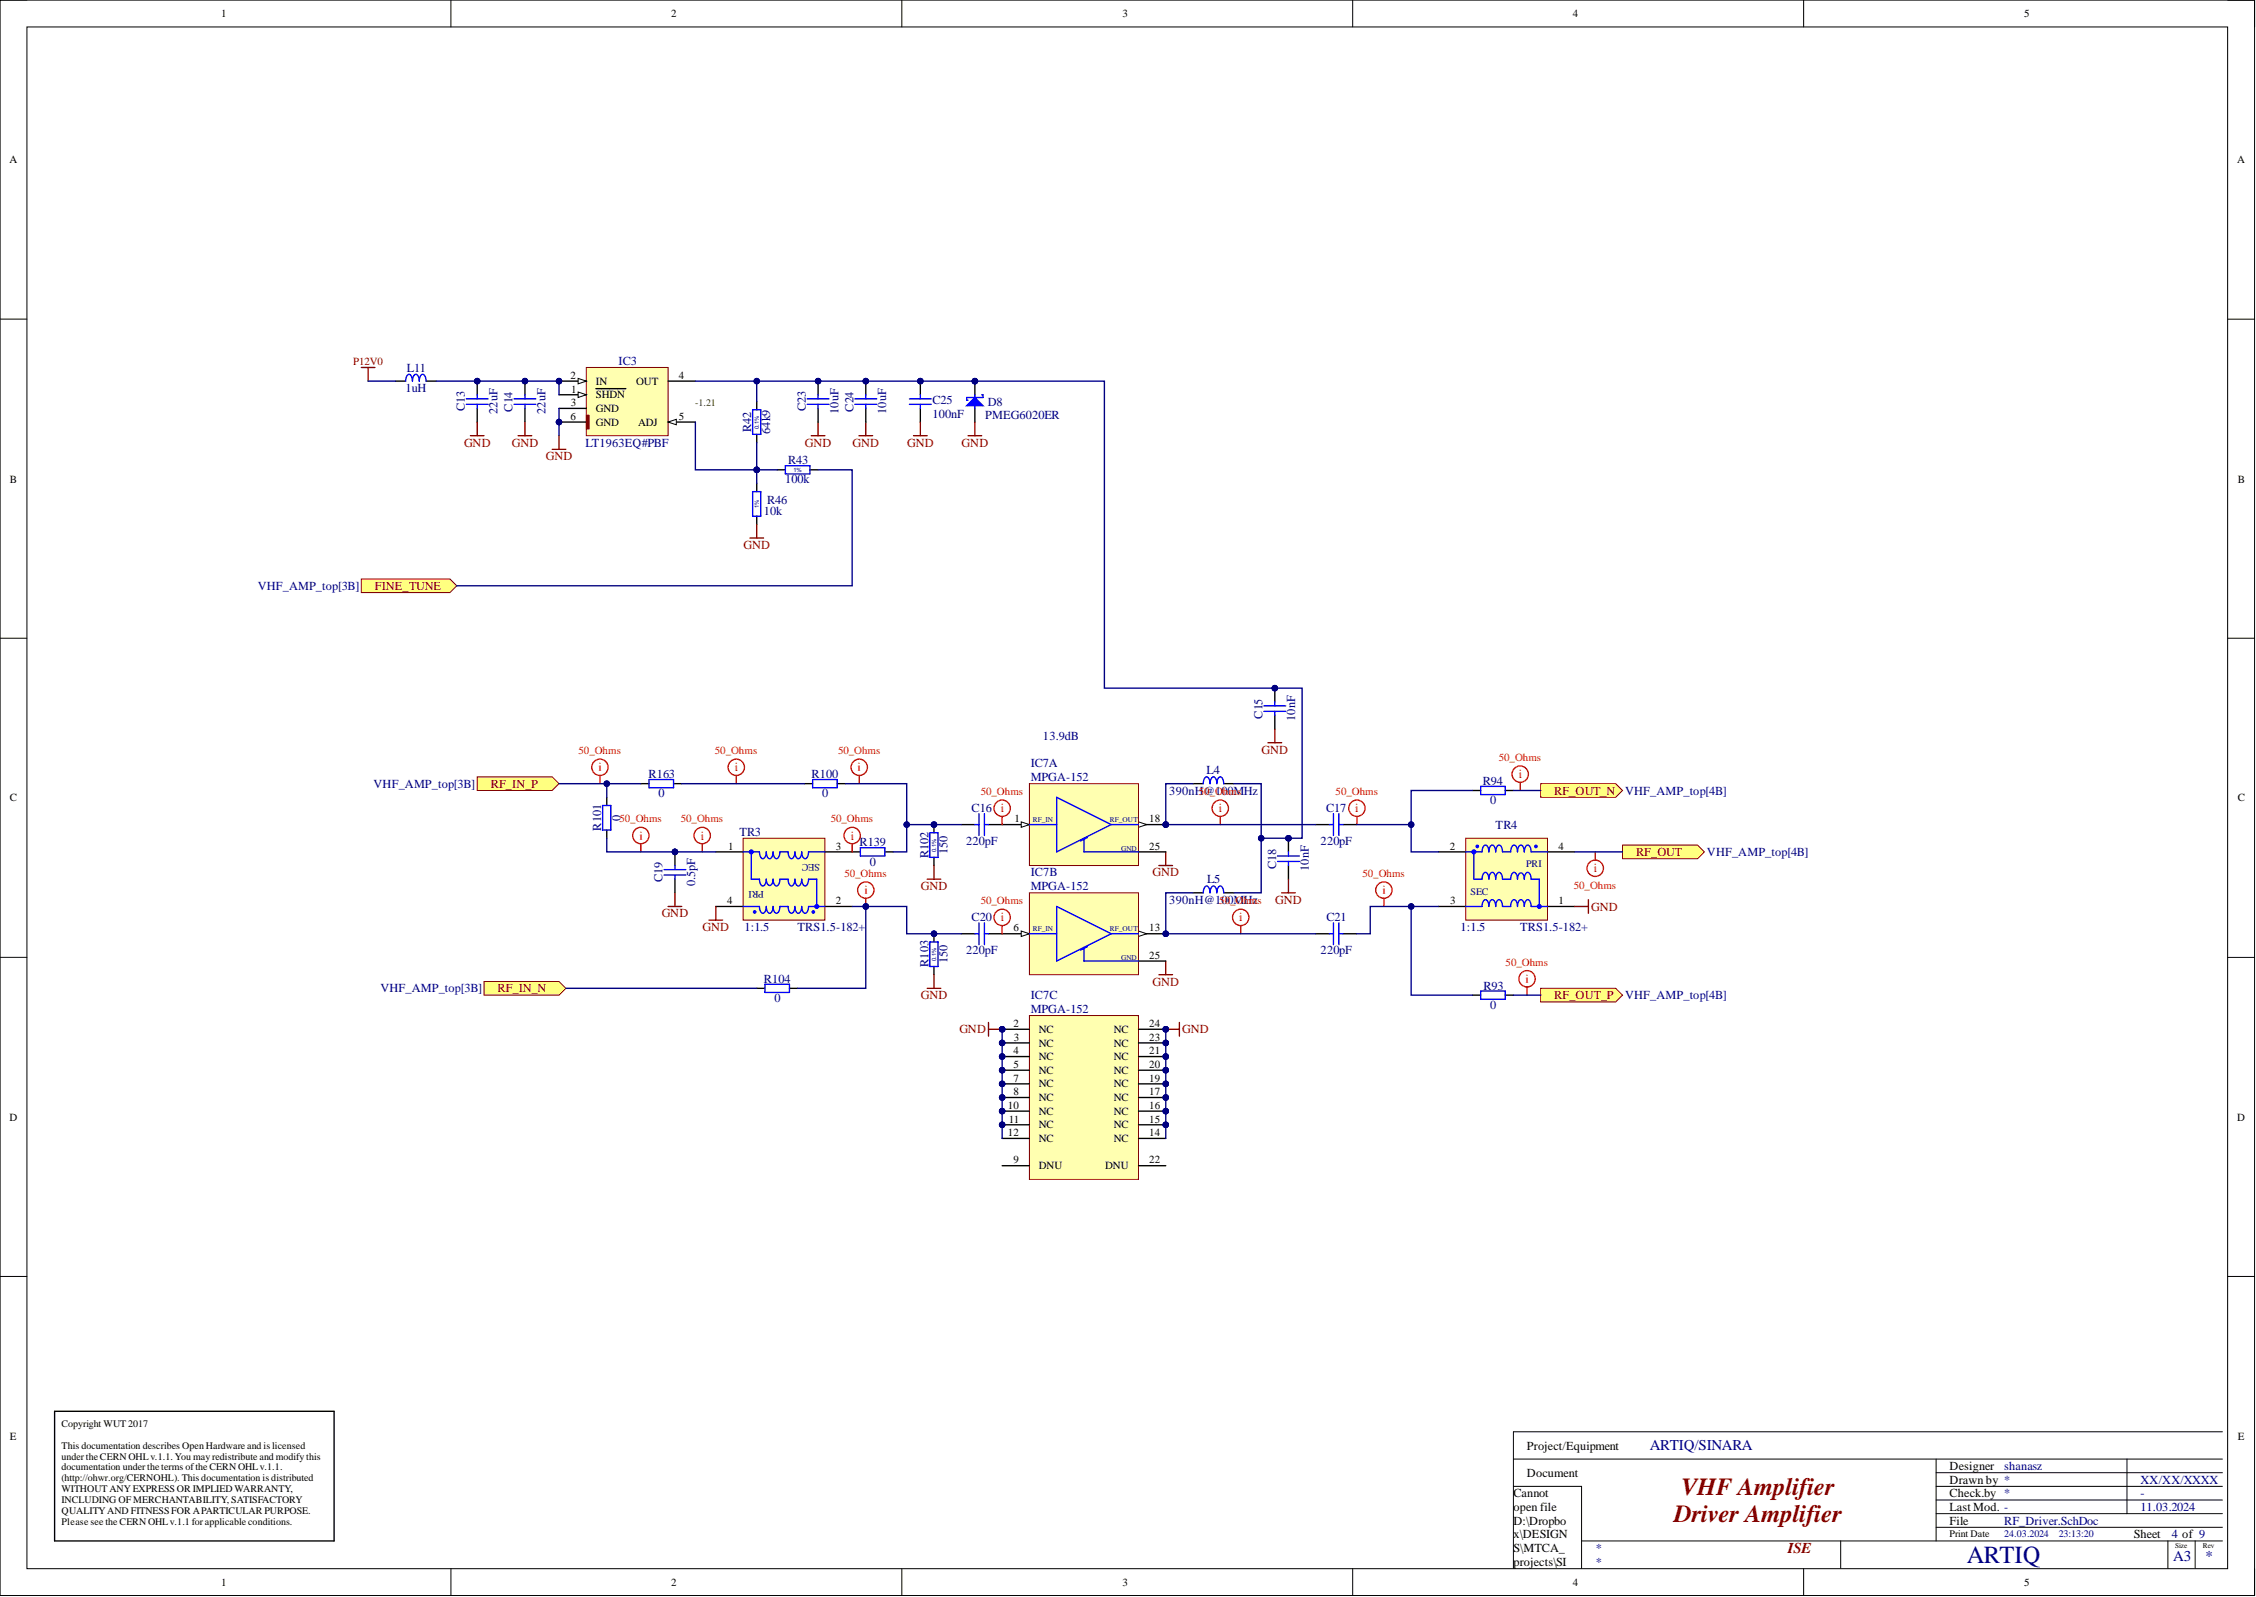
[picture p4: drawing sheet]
<svg xmlns="http://www.w3.org/2000/svg" width="420mm" height="297mm" viewBox="0 0 420 297" stroke-linecap="round" stroke-linejoin="round" font-family="sans-serif">
<defs><g id="words">
<g font-size="4.6" fill="#800000">
<text x="312.8" y="278">VHF Amplifier</text>
<text x="311.5" y="283.1">Driver Amplifier</text>
</g>
<text font-size="4.6" fill="#000080" x="366" y="290.7">ARTIQ</text>
<g font-size="2.8" fill="#000080">
<text x="307" y="269.8">ARTIQ/SINARA</text>
<text x="404.4" y="290.3">A3</text>
<text x="410.4" y="290.3">*</text>
</g>
<text font-size="2.8" fill="#800000" x="332.7" y="288.8">ISE</text>
<g font-size="2.3" fill="#000080">
<text x="75.7" y="69.1">L11</text>
<text x="115.1" y="67.8">IC3</text>
<text x="75.4" y="72.9">1uH</text>
<text x="86.5" y="76.5" transform="rotate(-90 86.5 76.5)">C13</text>
<text x="92.6" y="77" transform="rotate(-90 92.6 77)">22uF</text>
<text x="95.4" y="76.6" transform="rotate(-90 95.4 76.6)">C14</text>
<text x="101.5" y="77" transform="rotate(-90 101.5 77)">22uF</text>
<text x="149.9" y="76.5" transform="rotate(-90 149.9 76.5)">C23</text>
<text x="156" y="77" transform="rotate(-90 156 77)">10uF</text>
<text x="158.8" y="76.6" transform="rotate(-90 158.8 76.6)">C24</text>
<text x="164.9" y="77" transform="rotate(-90 164.9 77)">10uF</text>
<text x="173.5" y="75.2">C25</text>
<text x="173.5" y="77.7">100nF</text>
<text x="183.3" y="78">PMEG6020ER</text>
<text x="183.8" y="75.5">D8</text>
<text x="108.9" y="83.1">LT1963EQ#PBF</text>
<text x="139.8" y="80.4" transform="rotate(-90 139.8 80.4)">R42</text>
<text x="143.3" y="80.7" transform="rotate(-90 143.3 80.7)">64k9</text>
<text x="146.1" y="89.9">100k</text>
<text x="146.6" y="86.4">R43</text>
<text x="142.2" y="95.8">10k</text>
<text x="142.7" y="93.7">R46</text>
<text x="47.9" y="109.7">VHF_AMP_top[3B]</text>
<text x="194.1" y="137.6">13.9dB</text>
<text x="234.9" y="133.7" transform="rotate(-90 234.9 133.7)">C15</text>
<text x="241" y="134.1" transform="rotate(-90 241 134.1)">10nF</text>
<text x="191.8" y="142.7">IC7A</text>
<text x="224.5" y="144">L4</text>
<text x="69.5" y="146.5">VHF_AMP_top[3B]</text>
<text x="120.7" y="144.7">R163</text>
<text x="122.5" y="148.3">0</text>
<text x="151" y="144.7">R100</text>
<text x="153" y="148.3">0</text>
<text x="191.8" y="145.3">MPGA-152</text>
<text x="217.6" y="147.8">390nH@100MHz</text>
<text x="275.9" y="146">R94</text>
<text x="277.3" y="149.6">0</text>
<text x="302.4" y="147.8">VHF_AMP_top[4B]</text>
<text x="111.9" y="154.5" transform="rotate(-90 111.9 154.5)">R101</text>
<text x="115.4" y="152.6" transform="rotate(-90 115.4 152.6)">0</text>
<text x="137.6" y="155.4">TR3</text>
<text x="180.8" y="151.1">C16</text>
<text x="246.8" y="151.1">C17</text>
<text x="278.3" y="154.1">TR4</text>
<text x="159.9" y="157.4">R139</text>
<text x="161.9" y="161">0</text>
<text x="172.8" y="159.6" transform="rotate(-90 172.8 159.6)">R102</text>
<text x="176.3" y="158.9" transform="rotate(-90 176.3 158.9)">150</text>
<text x="179.8" y="157.2">220pF</text>
<text x="237.5" y="161.6" transform="rotate(-90 237.5 161.6)">C18</text>
<text x="245.8" y="157.2">220pF</text>
<text x="317.6" y="159.2">VHF_AMP_top[4B]</text>
<text x="123.3" y="164.1" transform="rotate(-90 123.3 164.1)">C19</text>
<text x="129.4" y="164.9" transform="rotate(-90 129.4 164.9)">0.5pF</text>
<text x="191.8" y="163">IC7B</text>
<text x="191.8" y="165.6">MPGA-152</text>
<text x="224.6" y="164.3">L5</text>
<text x="243.6" y="162" transform="rotate(-90 243.6 162)">10nF</text>
<text x="138.5" y="173.2">1:1.5</text>
<text x="148.4" y="173.2">TRS1.5-182+</text>
<text x="180.8" y="171.4">C20</text>
<text x="217.6" y="168.1">390nH@100MHz</text>
<text x="246.9" y="171.4">C21</text>
<text x="271.8" y="173.2">1:1.5</text>
<text x="282.9" y="173.2">TRS1.5-182+</text>
<text x="172.8" y="179.9" transform="rotate(-90 172.8 179.9)">R103</text>
<text x="176.3" y="179.2" transform="rotate(-90 176.3 179.2)">150</text>
<text x="179.8" y="177.5">220pF</text>
<text x="245.8" y="177.5">220pF</text>
<text x="70.8" y="184.6">VHF_AMP_top[3B]</text>
<text x="142.2" y="182.8">R104</text>
<text x="191.8" y="185.9">IC7C</text>
<text x="276" y="184.1">R93</text>
<text x="302.4" y="185.9">VHF_AMP_top[4B]</text>
<text x="144.1" y="186.4">0</text>
<text x="191.8" y="188.4">MPGA-152</text>
<text x="277.3" y="187.6">0</text>
<text x="372.9" y="273.4">shanasz</text>
<text x="398.3" y="276">XX/XX/XXXX</text>
<text x="398.3" y="278.5">-</text>
<text x="398.3" y="281">11.03.2024</text>
<text x="372.9" y="283.6">RF_Driver.SchDoc</text>
<text x="404.1" y="286.1">4 of 9</text>
<text x="296.8" y="288.6">*</text>
<text x="296.8" y="291.2">*</text>
</g>
<g font-size="2.3" fill="#800000">
<text x="86.3" y="83.1">GND</text>
<text x="95.2" y="83.1">GND</text>
<text x="149.8" y="83.1">GND</text>
<text x="158.6" y="83.1">GND</text>
<text x="168.8" y="83.1">GND</text>
<text x="178.9" y="83.1">GND</text>
<text x="101.6" y="85.6">GND</text>
<text x="138.4" y="102.1">GND</text>
<text x="69.8" y="109.7">FINE_TUNE</text>
<text x="234.8" y="140.2">GND</text>
<text x="91.3" y="146.5">RF_IN_P</text>
<text x="289.2" y="147.8">RF_OUT_N</text>
<text x="304.4" y="159.2">RF_OUT</text>
<text x="171.3" y="165.6">GND</text>
<text x="214.5" y="163">GND</text>
<text x="123.1" y="170.6">GND</text>
<text x="130.7" y="173.2">GND</text>
<text x="237.3" y="168.1">GND</text>
<text x="296.1" y="169.4">GND</text>
<text x="92.6" y="184.6">RF_IN_N</text>
<text x="171.3" y="185.9">GND</text>
<text x="214.5" y="183.3">GND</text>
<text x="289.2" y="185.9">RF_OUT_P</text>
<text x="178.5" y="192.2">GND</text>
<text x="220" y="192.2">GND</text>
</g>
<g font-size="2.3" fill="#f00">
<text x="111.4" y="143.5">i</text>
<text x="136.7" y="143.5">i</text>
<text x="159.6" y="143.5">i</text>
<text x="282.6" y="144.7">i</text>
<text x="186.2" y="151.1">i</text>
<text x="226.8" y="151.1">i</text>
<text x="252.2" y="151.1">i</text>
<text x="119" y="156.2">i</text>
<text x="130.4" y="156.2">i</text>
<text x="158.3" y="156.2">i</text>
<text x="160.8" y="166.3">i</text>
<text x="257.3" y="166.3">i</text>
<text x="296.6" y="162.3">i</text>
<text x="186.2" y="171.4">i</text>
<text x="230.6" y="171.4">i</text>
<text x="283.9" y="182.8">i</text>
</g>
<g font-size="2.3">
<text x="284.1" y="269.6">Project/Equipment</text>
<text x="284.1" y="274.7">Document</text>
<text x="362.8" y="273.4">Designer</text>
<text x="362.8" y="276">Drawn by *</text>
<text x="281.6" y="278.5">Cannot</text>
<text x="281.6" y="281">open file</text>
<text x="362.8" y="278.5">Check.by *</text>
<text x="362.8" y="281">Last Mod. -</text>
<text x="281.6" y="283.6">D:\Dropbo</text>
<text x="281.6" y="286.1">x\DESIGN</text>
<text x="362.8" y="283.6">File</text>
<text x="397" y="286.1">Sheet</text>
<text x="281.6" y="288.6">S\MTCA_</text>
<text x="281.6" y="291.2">projects\SI</text>
<text x="281.6" y="293.7">NARA\AR</text>
<text x="281.6" y="296.3">TIQ_ALTI</text>
</g>
<g font-size="2">
<text x="41.2" y="3.2">1</text>
<text x="124.9" y="3.2">2</text>
<text x="208.9" y="3.2">3</text>
<text x="292.7" y="3.2">4</text>
<text x="376.7" y="3.2">5</text>
<text x="1.8" y="30.4">A</text>
<text x="416.3" y="30.4">A</text>
<text x="106.1" y="70.5">2</text>
<text x="110.9" y="71.6">IN</text>
<text x="118.4" y="71.6">OUT</text>
<text x="126.3" y="70.5">4</text>
<text x="106.2" y="75.5">3</text>
<text x="106.3" y="73">1</text>
<text x="110.9" y="74.1">SHDN</text>
<text x="110.9" y="76.6">GND</text>
<text x="106.1" y="78.1">6</text>
<text x="110.9" y="79.2">GND</text>
<text x="118.7" y="79.2">ADJ</text>
<text x="126.3" y="78.1">5</text>
<text x="1.9" y="89.8">B</text>
<text x="416.4" y="89.8">B</text>
<text x="1.9" y="149.1">C</text>
<text x="416.4" y="149.1">C</text>
<text x="188.8" y="153">1</text>
<text x="213.9" y="153">18</text>
<text x="135.5" y="158">1</text>
<text x="155.5" y="158">3</text>
<text x="213.9" y="158">25</text>
<text x="269.8" y="158">2</text>
<text x="290" y="158">4</text>
<text x="135.3" y="168.2">4</text>
<text x="155.5" y="168.2">2</text>
<text x="188.6" y="173.3">6</text>
<text x="213.9" y="173.3">13</text>
<text x="269.9" y="168.2">3</text>
<text x="290" y="168.2">1</text>
<text x="213.9" y="178.3">25</text>
<text x="188.6" y="191">2</text>
<text x="213.9" y="191">24</text>
<text x="188.6" y="196.1">4</text>
<text x="188.7" y="193.6">3</text>
<text x="193.3" y="192.1">NC</text>
<text x="193.3" y="194.7">NC</text>
<text x="193.3" y="197.2">NC</text>
<text x="207.3" y="197.2">NC</text>
<text x="207.3" y="194.7">NC</text>
<text x="207.3" y="192.1">NC</text>
<text x="213.9" y="196.1">21</text>
<text x="213.9" y="193.6">23</text>
<text x="188.6" y="198.6">5</text>
<text x="188.6" y="201.2">7</text>
<text x="188.6" y="203.7">8</text>
<text x="193.3" y="199.7">NC</text>
<text x="193.3" y="202.3">NC</text>
<text x="207.3" y="202.3">NC</text>
<text x="207.3" y="199.7">NC</text>
<text x="213.9" y="203.7">17</text>
<text x="213.9" y="201.2">19</text>
<text x="213.9" y="198.6">20</text>
<text x="1.8" y="208.4">D</text>
<text x="187.6" y="206.2">10</text>
<text x="187.7" y="208.8">11</text>
<text x="193.3" y="209.9">NC</text>
<text x="193.3" y="207.3">NC</text>
<text x="193.3" y="204.8">NC</text>
<text x="207.3" y="209.9">NC</text>
<text x="207.3" y="207.3">NC</text>
<text x="207.3" y="204.8">NC</text>
<text x="213.9" y="208.8">15</text>
<text x="213.9" y="206.2">16</text>
<text x="416.3" y="208.4">D</text>
<text x="187.6" y="211.3">12</text>
<text x="193.3" y="212.4">NC</text>
<text x="207.3" y="212.4">NC</text>
<text x="213.9" y="211.3">14</text>
<text x="188.6" y="216.4">9</text>
<text x="193.3" y="217.5">DNU</text>
<text x="205.7" y="217.5">DNU</text>
<text x="213.9" y="216.4">22</text>
<text x="1.9" y="267.8">E</text>
<text x="416.4" y="267.8">E</text>
<text x="41.2" y="295">1</text>
<text x="124.9" y="295">2</text>
<text x="208.9" y="295">3</text>
<text x="292.7" y="295">4</text>
<text x="376.7" y="295">5</text>
</g>
<text font-size="2" fill="#800000" x="65.7" y="67.9">P12V0</text>
<g font-size="2" fill="#f00">
<text x="107.7" y="140.3">50_Ohms</text>
<text x="133" y="140.3">50_Ohms</text>
<text x="155.9" y="140.3">50_Ohms</text>
<text x="278.9" y="141.5">50_Ohms</text>
<text x="182.5" y="147.9">50_Ohms</text>
<text x="223.1" y="147.9">50_Ohms</text>
<text x="248.5" y="147.9">50_Ohms</text>
<text x="115.3" y="153">50_Ohms</text>
<text x="126.7" y="153">50_Ohms</text>
<text x="154.6" y="153">50_Ohms</text>
<text x="157.1" y="163.1">50_Ohms</text>
<text x="253.5" y="163.1">50_Ohms</text>
<text x="292.9" y="165.4">50_Ohms</text>
<text x="182.5" y="168.2">50_Ohms</text>
<text x="226.9" y="168.2">50_Ohms</text>
<text x="280.2" y="179.6">50_Ohms</text>
</g>
<text font-size="1.9" fill="#274e13" x="129.4" y="75.5">-1.21</text>
<g font-size="1.9" fill="#000080">
<text x="152.6" y="160.6" transform="rotate(-180 152.6 160.6)">SEC</text>
<text x="284" y="161.3">PRI</text>
<text x="142.2" y="165.7" transform="rotate(-180 142.2 165.7)">PRI</text>
<text x="273.7" y="166.4">SEC</text>
<text x="372.9" y="285.9">24.03.2024</text>
<text x="383.1" y="285.9">23:13:20</text>
</g>
<g font-size="1.9">
<text x="11.4" y="265.4">Copyright WUT 2017</text>
<text x="11.4" y="269.4">This documentation describes Open Hardware and is licensed</text>
<text x="11.4" y="271.5">underthe CERN OHLv.1.1. You may redistribute and modify this</text>
<text x="11.4" y="273.5">documentation underthe terms ofthe CERN OHLv.1.1.</text>
<text x="11.4" y="275.5">(http://ohwr.org/CERNOHL). This documentation is distributed</text>
<text x="11.4" y="277.6">WITHOUT ANY EXPRESS OR IMPLIED WARRANTY,</text>
<text x="11.4" y="279.6">INCLUDING OF MERCHANTABILITY, SATISFACTORY</text>
<text x="11.4" y="281.6">QUALITYAND FITNESS FOR APARTICULAR PURPOSE.</text>
<text x="11.4" y="283.7">Please see the CERN OHLv.1.1 for applicable conditions.</text>
<text x="362.8" y="285.9">Print Date</text>
</g>
<g font-size="1.4" fill="#000080">
<text x="192.2" y="152.9">RF_IN</text>
<text x="206.5" y="152.9">RF_OUT</text>
<text x="208.6" y="158.2">GND</text>
<text x="192.2" y="173.2">RF_IN</text>
<text x="206.5" y="173.2">RF_OUT</text>
<text x="208.6" y="178.5">GND</text>
</g>
<g font-size="1.4">
<text x="404.7" y="287.9">Size</text>
<text x="409.9" y="287.9">Rev</text>
</g>
<g font-size="1.1" fill="#000080">
<text x="141.2" y="79.8" transform="rotate(-90 141.2 79.8)">0.1%</text>
<text x="147.7" y="87.8">1%</text>
<text x="141.2" y="94.5" transform="rotate(-90 141.2 94.5)">1%</text>
<text x="174.2" y="158.4" transform="rotate(-90 174.2 158.4)">0.1%</text>
<text x="174.2" y="178.8" transform="rotate(-90 174.2 178.8)">0.1%</text>
</g>
</g></defs>
<g fill="none" stroke="#000" stroke-width=".19">
<path d="M0 0h5M0 0h419.5v296.8h-419.5zM5 5h409.5v286.8h-409.5zM83.9 0v5M167.8 0v5M251.7 0v5M335.6 0v5M414.5 0h5v5M0 59.4h5M414.5 59.4h5M0 118.7h5M414.5 118.7h5"/>
<path d="M0 178.1h5M414.5 178.1h5M0 237.4h5M414.5 237.4h5M281.6 276.5h12.7v15.2M281.6 271.4h132M360.3 271.4v15.2M360.3 273.9h53.3M360.3 276.5h53.3M360.3 279h53.3M395.8 271.4v10.1M413.6 266.3h-132v25.4"/>
<path d="M83.9 291.8v5M167.8 291.8v5M251.7 291.8v5M294.3 286.6h119.3M335.6 291.8v5M342.5 286.6v5.1M360.3 281.5h53.3M360.3 284.1h53.3M403.4 286.6v5.1M408.5 286.6v5.1M419.5 291.8v5"/>
</g>
<path d="M10.2 262.5h52v24.1h-52z" fill="none" stroke="#000" stroke-width=".25"/>
<path d="M138.3 155.9h15.2v15.2h-15.2z" fill-rule="evenodd" fill="#ffffb0"/>
<path d="M138.3 155.9h15.2v15.2h-15.2z" fill="none" stroke="#800000" stroke-width=".19"/>
<path d="M133.2 158.4h5.1M153.5 158.4h5.1M133.2 168.6h5.1M153.5 168.6h5.1" fill="none" stroke="#000" stroke-width=".25"/>
<path d="M141.3 168.6a1.13 1.13 0 0 0 .7 1.3 1.14 1.14 0 0 0 .6-1.3 1.13 1.13 0 0 0 .6 1.3 1.14 1.14 0 0 0 .7-1.3 1.13 1.13 0 0 0 .6 1.3 1.14 1.14 0 0 0 .6-1.3" fill="none" stroke="#00f" stroke-width=".25"/>
<circle cx="140.4" cy="169.6" r=".25" fill="#00f"/>
<circle cx="140.4" cy="169.6" r=".25" fill="none" stroke="#00f" stroke-width=".19"/>
<path d="M138.3 158.4h1.2M141.3 158.4a1.13 1.13 0 0 0 .7 1.3 1.14 1.14 0 0 0 .6-1.3 1.13 1.13 0 0 0 .6 1.3 1.14 1.14 0 0 0 .7-1.3 1.13 1.13 0 0 0 .6 1.3 1.14 1.14 0 0 0 .6-1.3" fill="none" stroke="#00f" stroke-width=".25"/>
<circle cx="139.8" cy="158.4" r=".38" fill="#00f"/>
<circle cx="139.8" cy="158.4" r=".38" fill="none" stroke="#00f" stroke-width=".19"/>
<path d="M146.7 168.6a1.13 1.13 0 0 0 .6 1.3 1.14 1.14 0 0 0 .6-1.3 1.13 1.13 0 0 0 .7 1.3 1.14 1.14 0 0 0 .6-1.3 1.13 1.13 0 0 0 .6 1.3 1.14 1.14 0 0 0 .7-1.3" fill="none" stroke="#00f" stroke-width=".25"/>
<circle cx="151.3" cy="169.6" r=".25" fill="#00f"/>
<circle cx="151.3" cy="169.6" r=".25" fill="none" stroke="#00f" stroke-width=".19"/>
<path d="M152.2 168.6h1.3" fill="none" stroke="#00f" stroke-width=".25"/>
<circle cx="152" cy="168.6" r=".38" fill="#00f"/>
<circle cx="152" cy="168.6" r=".38" fill="none" stroke="#00f" stroke-width=".19"/>
<path d="M139.5 158.4h1.8M139.8 158.4v5.1h1.5a1.13 1.13 0 0 0 .7 1.3 1.14 1.14 0 0 0 .6-1.3 1.03 1.03 0 0 0 .6 1.2 1.04 1.04 0 0 0 .7-1.2 1.13 1.13 0 0 0 .6 1.3 1.14 1.14 0 0 0 .6-1.3h1.6a1.13 1.13 0 0 0 .6 1.3 1.14 1.14 0 0 0 .6-1.3 1.13 1.13 0 0 0 .7 1.3 1.14 1.14 0 0 0 .6-1.3 1.13 1.13 0 0 0 .6 1.3 1.14 1.14 0 0 0 .7-1.3h1.5v5.1M145.1 158.4h1.6a1.13 1.13 0 0 0 .6 1.3 1.14 1.14 0 0 0 .6-1.3 1.13 1.13 0 0 0 .7 1.3 1.14 1.14 0 0 0 .6-1.3 1.13 1.13 0 0 0 .6 1.3 1.14 1.14 0 0 0 .7-1.3h3M138.3 168.6h3M145.1 168.6h1.6M150.5 168.6h1.7" fill="none" stroke="#00f" stroke-width=".25"/>
<circle cx="186.5" cy="191.4" r=".51" fill="#000080"/>
<circle cx="186.5" cy="191.4" r=".51" fill="none" stroke="#000080" stroke-width=".19"/>
<circle cx="186.5" cy="194" r=".51" fill="#000080"/>
<circle cx="186.5" cy="194" r=".51" fill="none" stroke="#000080" stroke-width=".19"/>
<circle cx="186.5" cy="196.5" r=".51" fill="#000080"/>
<circle cx="186.5" cy="196.5" r=".51" fill="none" stroke="#000080" stroke-width=".19"/>
<circle cx="186.5" cy="199.1" r=".51" fill="#000080"/>
<circle cx="186.5" cy="199.1" r=".51" fill="none" stroke="#000080" stroke-width=".19"/>
<circle cx="186.5" cy="201.6" r=".51" fill="#000080"/>
<circle cx="186.5" cy="201.6" r=".51" fill="none" stroke="#000080" stroke-width=".19"/>
<circle cx="186.5" cy="209.2" r=".51" fill="#000080"/>
<circle cx="186.5" cy="209.2" r=".51" fill="none" stroke="#000080" stroke-width=".19"/>
<circle cx="186.5" cy="206.7" r=".51" fill="#000080"/>
<circle cx="186.5" cy="206.7" r=".51" fill="none" stroke="#000080" stroke-width=".19"/>
<circle cx="186.5" cy="204.1" r=".51" fill="#000080"/>
<circle cx="186.5" cy="204.1" r=".51" fill="none" stroke="#000080" stroke-width=".19"/>
<circle cx="216.9" cy="209.2" r=".51" fill="#000080"/>
<circle cx="216.9" cy="209.2" r=".51" fill="none" stroke="#000080" stroke-width=".19"/>
<circle cx="216.9" cy="206.7" r=".51" fill="#000080"/>
<circle cx="216.9" cy="206.7" r=".51" fill="none" stroke="#000080" stroke-width=".19"/>
<circle cx="216.9" cy="204.1" r=".51" fill="#000080"/>
<circle cx="216.9" cy="204.1" r=".51" fill="none" stroke="#000080" stroke-width=".19"/>
<circle cx="216.9" cy="201.6" r=".51" fill="#000080"/>
<circle cx="216.9" cy="201.6" r=".51" fill="none" stroke="#000080" stroke-width=".19"/>
<circle cx="216.9" cy="199.1" r=".51" fill="#000080"/>
<circle cx="216.9" cy="199.1" r=".51" fill="none" stroke="#000080" stroke-width=".19"/>
<circle cx="216.9" cy="196.5" r=".51" fill="#000080"/>
<circle cx="216.9" cy="196.5" r=".51" fill="none" stroke="#000080" stroke-width=".19"/>
<circle cx="216.9" cy="194" r=".51" fill="#000080"/>
<circle cx="216.9" cy="194" r=".51" fill="none" stroke="#000080" stroke-width=".19"/>
<circle cx="216.9" cy="191.4" r=".51" fill="#000080"/>
<circle cx="216.9" cy="191.4" r=".51" fill="none" stroke="#000080" stroke-width=".19"/>
<path d="M191.6 188.9h20.3v30.5h-20.3z" fill-rule="evenodd" fill="#ffffb0"/>
<path d="M191.6 188.9h20.3v30.5h-20.3z" fill="none" stroke="#800000" stroke-width=".19"/>
<path d="M186.5 191.4h5.1" fill="none" stroke="#000" stroke-width=".25"/>
<circle cx="186.5" cy="191.4" r=".51" fill="#000080"/>
<circle cx="186.5" cy="191.4" r=".51" fill="none" stroke="#000080" stroke-width=".19"/>
<path d="M186.5 194h5.1" fill="none" stroke="#000" stroke-width=".25"/>
<circle cx="186.5" cy="194" r=".51" fill="#000080"/>
<circle cx="186.5" cy="194" r=".51" fill="none" stroke="#000080" stroke-width=".19"/>
<path d="M186.5 196.5h5.1" fill="none" stroke="#000" stroke-width=".25"/>
<circle cx="186.5" cy="196.5" r=".51" fill="#000080"/>
<circle cx="186.5" cy="196.5" r=".51" fill="none" stroke="#000080" stroke-width=".19"/>
<path d="M186.5 199.1h5.1" fill="none" stroke="#000" stroke-width=".25"/>
<circle cx="186.5" cy="199.1" r=".51" fill="#000080"/>
<circle cx="186.5" cy="199.1" r=".51" fill="none" stroke="#000080" stroke-width=".19"/>
<path d="M186.5 201.6h5.1" fill="none" stroke="#000" stroke-width=".25"/>
<circle cx="186.5" cy="201.6" r=".51" fill="#000080"/>
<circle cx="186.5" cy="201.6" r=".51" fill="none" stroke="#000080" stroke-width=".19"/>
<path d="M186.5 211.7h5.1M186.5 209.2h5.1M211.9 211.7h5" fill="none" stroke="#000" stroke-width=".25"/>
<circle cx="186.5" cy="209.2" r=".51" fill="#000080"/>
<circle cx="186.5" cy="209.2" r=".51" fill="none" stroke="#000080" stroke-width=".19"/>
<path d="M186.5 206.7h5.1" fill="none" stroke="#000" stroke-width=".25"/>
<circle cx="186.5" cy="206.7" r=".51" fill="#000080"/>
<circle cx="186.5" cy="206.7" r=".51" fill="none" stroke="#000080" stroke-width=".19"/>
<path d="M186.5 204.1h5.1" fill="none" stroke="#000" stroke-width=".25"/>
<circle cx="186.5" cy="204.1" r=".51" fill="#000080"/>
<circle cx="186.5" cy="204.1" r=".51" fill="none" stroke="#000080" stroke-width=".19"/>
<path d="M211.9 209.2h5" fill="none" stroke="#000" stroke-width=".25"/>
<circle cx="216.9" cy="209.2" r=".51" fill="#000080"/>
<circle cx="216.9" cy="209.2" r=".51" fill="none" stroke="#000080" stroke-width=".19"/>
<path d="M211.9 206.7h5" fill="none" stroke="#000" stroke-width=".25"/>
<circle cx="216.9" cy="206.7" r=".51" fill="#000080"/>
<circle cx="216.9" cy="206.7" r=".51" fill="none" stroke="#000080" stroke-width=".19"/>
<path d="M211.9 204.1h5" fill="none" stroke="#000" stroke-width=".25"/>
<circle cx="216.9" cy="204.1" r=".51" fill="#000080"/>
<circle cx="216.9" cy="204.1" r=".51" fill="none" stroke="#000080" stroke-width=".19"/>
<path d="M211.9 201.6h5" fill="none" stroke="#000" stroke-width=".25"/>
<circle cx="216.9" cy="201.6" r=".51" fill="#000080"/>
<circle cx="216.9" cy="201.6" r=".51" fill="none" stroke="#000080" stroke-width=".19"/>
<path d="M211.9 199.1h5" fill="none" stroke="#000" stroke-width=".25"/>
<circle cx="216.9" cy="199.1" r=".51" fill="#000080"/>
<circle cx="216.9" cy="199.1" r=".51" fill="none" stroke="#000080" stroke-width=".19"/>
<path d="M211.9 196.5h5" fill="none" stroke="#000" stroke-width=".25"/>
<circle cx="216.9" cy="196.5" r=".51" fill="#000080"/>
<circle cx="216.9" cy="196.5" r=".51" fill="none" stroke="#000080" stroke-width=".19"/>
<path d="M211.9 194h5" fill="none" stroke="#000" stroke-width=".25"/>
<circle cx="216.9" cy="194" r=".51" fill="#000080"/>
<circle cx="216.9" cy="194" r=".51" fill="none" stroke="#000080" stroke-width=".19"/>
<path d="M211.9 191.4h5" fill="none" stroke="#000" stroke-width=".25"/>
<circle cx="216.9" cy="191.4" r=".51" fill="#000080"/>
<circle cx="216.9" cy="191.4" r=".51" fill="none" stroke="#000080" stroke-width=".19"/>
<path d="M178.9 153.4h2.5M183.9 153.4h2.6M178.9 173.7h2.5M183.9 173.7h2.6M186.5 216.8h5.1M211.9 216.8h5" fill="none" stroke="#000" stroke-width=".25"/>
<path d="M181.4 153.4h.8M182.2 151.3v4.1M183.2 151.3v4.1M183.2 153.4h.7M181.4 173.7h.8M182.2 171.6v4.1M183.2 171.6v4.1M183.2 173.7h.7" fill="none" stroke="#00f" stroke-width=".25"/>
<path d="M131.9 171.1h2.6M133.2 168.6v2.5" fill="none" stroke="#800000" stroke-width=".25"/>
<circle cx="125.6" cy="158.4" r=".51" fill="#000080"/>
<circle cx="125.6" cy="158.4" r=".51" fill="none" stroke="#000080" stroke-width=".19"/>
<path d="M125.6 158.4v2.6M125.6 163.5v2.6" fill="none" stroke="#000" stroke-width=".25"/>
<circle cx="125.6" cy="158.4" r=".51" fill="#000080"/>
<circle cx="125.6" cy="158.4" r=".51" fill="none" stroke="#000080" stroke-width=".19"/>
<path d="M123.6 161.7h4M123.6 162.8h4M125.6 161v.7M125.6 162.8v.7" fill="none" stroke="#00f" stroke-width=".25"/>
<path d="M216.9 158.4v2.6M124.3 168.6h2.6M125.6 166.1v2.5M215.7 161h2.5M216.9 178.8v2.5M183.9 190.2v2.5M183.9 191.4h2.6M215.7 181.3h2.5" fill="none" stroke="#800000" stroke-width=".25"/>
<circle cx="186.5" cy="191.4" r=".51" fill="#000080"/>
<circle cx="186.5" cy="191.4" r=".51" fill="none" stroke="#000080" stroke-width=".19"/>
<path d="M216.9 191.4h2.6M219.5 190.2v2.5" fill="none" stroke="#800000" stroke-width=".25"/>
<circle cx="216.9" cy="191.4" r=".51" fill="#000080"/>
<circle cx="216.9" cy="191.4" r=".51" fill="none" stroke="#000080" stroke-width=".19"/>
<path d="M222 145.8h1.9M227.7 145.8h1.9M222 166.1h1.9M227.7 166.1h1.9" fill="none" stroke="#000" stroke-width=".25"/>
<path d="M223.9 145.8a1.14 1.14 0 0 1 .6-1.3 1.14 1.14 0 0 1 .7 1.3 1.14 1.14 0 0 1 .6-1.3 1.14 1.14 0 0 1 .6 1.3 1.14 1.14 0 0 1 .7-1.3 1.14 1.14 0 0 1 .6 1.3M223.9 166.1a1.14 1.14 0 0 1 .6-1.3 1.14 1.14 0 0 1 .7 1.3 1.14 1.14 0 0 1 .6-1.3 1.14 1.14 0 0 1 .6 1.3 1.14 1.14 0 0 1 .7-1.3 1.14 1.14 0 0 1 .6 1.3" fill="none" stroke="#00f" stroke-width=".25"/>
<circle cx="237.2" cy="128" r=".51" fill="#000080"/>
<circle cx="237.2" cy="128" r=".51" fill="none" stroke="#000080" stroke-width=".19"/>
<path d="M237.2 128v2.5M237.2 133.1v2.5" fill="none" stroke="#000" stroke-width=".25"/>
<circle cx="237.2" cy="128" r=".51" fill="#000080"/>
<circle cx="237.2" cy="128" r=".51" fill="none" stroke="#000080" stroke-width=".19"/>
<path d="M235.2 131.3h4.1M235.2 132.3h4.1M237.2 130.5v.8M237.2 132.3v.8" fill="none" stroke="#00f" stroke-width=".25"/>
<path d="M236 138.1h2.5M237.2 135.6v2.5" fill="none" stroke="#800000" stroke-width=".25"/>
<circle cx="239.8" cy="155.9" r=".51" fill="#000080"/>
<circle cx="239.8" cy="155.9" r=".51" fill="none" stroke="#000080" stroke-width=".19"/>
<path d="M239.8 155.9v2.5M239.8 161v2.5" fill="none" stroke="#000" stroke-width=".25"/>
<circle cx="239.8" cy="155.9" r=".51" fill="#000080"/>
<circle cx="239.8" cy="155.9" r=".51" fill="none" stroke="#000080" stroke-width=".19"/>
<path d="M237.7 159.2h4.1M239.8 158.4v.8M247.4 153.4h.7M248.1 151.3v4.1M249.1 151.3v4.1M249.1 153.4h.8M237.7 160.2h4.1M239.8 160.2v.8M247.4 173.7h.7M248.1 171.6v4.1M249.1 171.6v4.1M249.1 173.7h.8" fill="none" stroke="#00f" stroke-width=".25"/>
<path d="M238.5 166.1h2.5M239.8 163.5v2.6" fill="none" stroke="#800000" stroke-width=".25"/>
<path d="M244.8 153.4h2.6M249.9 153.4h2.5M244.8 173.7h2.6M249.9 173.7h2.5" fill="none" stroke="#000" stroke-width=".25"/>
<path d="M272.7 155.9h15.3v15.2h-15.3z" fill-rule="evenodd" fill="#ffffb0"/>
<path d="M272.7 155.9h15.3v15.2h-15.3z" fill="none" stroke="#800000" stroke-width=".19"/>
<path d="M267.7 158.4h5M288 158.4h5M267.7 168.6h5M288 168.6h5" fill="none" stroke="#000" stroke-width=".25"/>
<path d="M281.1 158.4a1.14 1.14 0 0 1 .6-1.2 1.13 1.13 0 0 1 .7 1.2 1.14 1.14 0 0 1 .6-1.2 1.13 1.13 0 0 1 .7 1.2 1.14 1.14 0 0 1 .6-1.2 1.13 1.13 0 0 1 .6 1.2" fill="none" stroke="#00f" stroke-width=".25"/>
<circle cx="285.8" cy="157.4" r=".25" fill="#00f"/>
<circle cx="285.8" cy="157.4" r=".25" fill="none" stroke="#00f" stroke-width=".19"/>
<path d="M281.1 168.6a1.14 1.14 0 0 1 .6-1.3 1.13 1.13 0 0 1 .7 1.3 1.14 1.14 0 0 1 .6-1.3 1.13 1.13 0 0 1 .7 1.3 1.14 1.14 0 0 1 .6-1.3 1.13 1.13 0 0 1 .6 1.3M286.7 168.6h1.3" fill="none" stroke="#00f" stroke-width=".25"/>
<circle cx="286.4" cy="168.6" r=".38" fill="#00f"/>
<circle cx="286.4" cy="168.6" r=".38" fill="none" stroke="#00f" stroke-width=".19"/>
<path d="M275.8 158.4a1.14 1.14 0 0 1 .6-1.2 1.13 1.13 0 0 1 .7 1.2 1.14 1.14 0 0 1 .6-1.2 1.13 1.13 0 0 1 .6 1.2 1.14 1.14 0 0 1 .7-1.2 1.13 1.13 0 0 1 .6 1.2" fill="none" stroke="#00f" stroke-width=".25"/>
<circle cx="274.9" cy="157.4" r=".25" fill="#00f"/>
<circle cx="274.9" cy="157.4" r=".25" fill="none" stroke="#00f" stroke-width=".19"/>
<path d="M272.7 158.4h1.3" fill="none" stroke="#00f" stroke-width=".25"/>
<circle cx="274.3" cy="158.4" r=".38" fill="#00f"/>
<circle cx="274.3" cy="158.4" r=".38" fill="none" stroke="#00f" stroke-width=".19"/>
<path d="M274 158.4h1.8M274.3 158.4v5.1h1.5a1.14 1.14 0 0 1 .6-1.2 1.13 1.13 0 0 1 .7 1.2 1.14 1.14 0 0 1 .6-1.2 1.13 1.13 0 0 1 .6 1.2 1.14 1.14 0 0 1 .7-1.2 1.13 1.13 0 0 1 .6 1.2h1.5a1.14 1.14 0 0 1 .6-1.2 1.13 1.13 0 0 1 .7 1.2 1.04 1.04 0 0 1 .6-1.1 1.03 1.03 0 0 1 .7 1.1 1.14 1.14 0 0 1 .6-1.2 1.13 1.13 0 0 1 .6 1.2h1.5v5.1M279.6 158.4h1.5M284.9 158.4h3.1M272.7 168.6h3.1a1.14 1.14 0 0 1 .6-1.3 1.13 1.13 0 0 1 .7 1.3 1.14 1.14 0 0 1 .6-1.3 1.13 1.13 0 0 1 .6 1.3 1.14 1.14 0 0 1 .7-1.3 1.13 1.13 0 0 1 .6 1.3h1.5M284.9 168.6h1.8" fill="none" stroke="#00f" stroke-width=".25"/>
<path d="M293 168.6h2.6M295.6 167.3v2.6" fill="none" stroke="#800000" stroke-width=".25"/>
<path d="M301.9 157.2h14l1.2 1.2-1.2 1.3h-14z" fill-rule="evenodd" fill="#ffff80"/>
<path d="M301.9 157.2h14l1.2 1.2-1.2 1.3h-14z" fill="none" stroke="#800000" stroke-width=".19"/>
<path d="M88.8 144.5h14l1.2 1.3-1.2 1.2h-14z" fill-rule="evenodd" fill="#ffff80"/>
<path d="M88.8 144.5h14l1.2 1.3-1.2 1.2h-14z" fill="none" stroke="#800000" stroke-width=".19"/>
<path d="M90.1 182.6h13.9l1.3 1.2-1.3 1.3h-13.9z" fill-rule="evenodd" fill="#ffff80"/>
<path d="M90.1 182.6h13.9l1.3 1.2-1.3 1.3h-13.9z" fill="none" stroke="#800000" stroke-width=".19"/>
<path d="M67.2 68.3h2.6M68.5 68.3v2.6" fill="none" stroke="#800000" stroke-width=".25"/>
<path d="M274 147h1.5M280.1 147h1.5M274 185.1h1.5M280.1 185.1h1.5" fill="none" stroke="#000" stroke-width=".25"/>
<path d="M275.5 146.3h4.6v1.5h-4.6zM275.5 184.3h4.6v1.6h-4.6z" fill="none" stroke="#00f" stroke-width=".25"/>
<path d="M286.7 183.8h14l1.2 1.3-1.2 1.3h-14z" fill-rule="evenodd" fill="#ffff80"/>
<path d="M286.7 183.8h14l1.2 1.3-1.2 1.3h-14z" fill="none" stroke="#800000" stroke-width=".19"/>
<path d="M286.7 145.8h14l1.2 1.2-1.2 1.3h-14z" fill-rule="evenodd" fill="#ffff80"/>
<path d="M286.7 145.8h14l1.2 1.2-1.2 1.3h-14z" fill="none" stroke="#800000" stroke-width=".19"/>
<path d="M112.9 148.3v1.5M112.9 154.4v1.5M149.7 145.8h1.5M155.8 145.8h1.5M140.8 183.8h1.5M146.9 183.8h1.5" fill="none" stroke="#000" stroke-width=".25"/>
<path d="M112.1 149.8h1.6v4.6h-1.6zM151.2 145h4.6v1.5h-4.6zM142.3 183.1h4.6v1.5h-4.6z" fill="none" stroke="#00f" stroke-width=".25"/>
<circle cx="173.8" cy="153.4" r=".51" fill="#000080"/>
<circle cx="173.8" cy="153.4" r=".51" fill="none" stroke="#000080" stroke-width=".19"/>
<path d="M173.8 153.4v1.5M173.8 159.5v1.5" fill="none" stroke="#000" stroke-width=".25"/>
<circle cx="173.8" cy="153.4" r=".51" fill="#000080"/>
<circle cx="173.8" cy="153.4" r=".51" fill="none" stroke="#000080" stroke-width=".19"/>
<path d="M173 154.9h1.6v4.6h-1.6z" fill="none" stroke="#00f" stroke-width=".25"/>
<circle cx="173.8" cy="173.7" r=".51" fill="#000080"/>
<circle cx="173.8" cy="173.7" r=".51" fill="none" stroke="#000080" stroke-width=".19"/>
<path d="M173.8 173.7v1.5M173.8 179.8v1.5" fill="none" stroke="#000" stroke-width=".25"/>
<circle cx="173.8" cy="173.7" r=".51" fill="#000080"/>
<circle cx="173.8" cy="173.7" r=".51" fill="none" stroke="#000080" stroke-width=".19"/>
<path d="M173 175.2h1.6v4.6h-1.6z" fill="none" stroke="#00f" stroke-width=".25"/>
<path d="M172.5 163.5h2.6M173.8 161v2.5M172.5 183.8h2.6M173.8 181.3v2.5" fill="none" stroke="#800000" stroke-width=".25"/>
<circle cx="216.9" cy="153.4" r=".51" fill="#000080"/>
<circle cx="216.9" cy="153.4" r=".51" fill="none" stroke="#000080" stroke-width=".19"/>
<path d="M186.5 153.4h5.1" fill="none" stroke="#000" stroke-width=".25"/>
<path d="M190 152.9l1.6 .5-1.6 .5z" fill="#f8fcff"/>
<path d="M190 152.9l1.6 .5-1.6 .5z" fill="none" stroke="#000" stroke-width=".19"/>
<path d="M211.9 153.4h5" fill="none" stroke="#000" stroke-width=".25"/>
<path d="M211.9 152.9l1.5 .5-1.5 .5z" fill="#f8fcff"/>
<path d="M211.9 152.9l1.5 .5-1.5 .5z" fill="none" stroke="#000" stroke-width=".19"/>
<circle cx="216.9" cy="153.4" r=".51" fill="#000080"/>
<circle cx="216.9" cy="153.4" r=".51" fill="none" stroke="#000080" stroke-width=".19"/>
<path d="M211.9 158.4h5" fill="none" stroke="#000" stroke-width=".25"/>
<path d="M191.6 145.8h20.3v15.2h-20.3z" fill-rule="evenodd" fill="#ffffb0"/>
<path d="M191.6 145.8h20.3v15.2h-20.3z" fill="none" stroke="#800000" stroke-width=".19"/>
<path d="M191.6 153.4h5M196.6 148.3l10.2 5.1-10.2 5zM201.7 155.9v2.5h10.2M202.3 155.8l-1.2 .6M206.8 153.4h5.1" fill="none" stroke="#00f" stroke-width=".25"/>
<circle cx="216.9" cy="173.7" r=".51" fill="#000080"/>
<circle cx="216.9" cy="173.7" r=".51" fill="none" stroke="#000080" stroke-width=".19"/>
<path d="M186.5 173.7h5.1" fill="none" stroke="#000" stroke-width=".25"/>
<path d="M190 173.2l1.6 .5-1.6 .5z" fill="#f8fcff"/>
<path d="M190 173.2l1.6 .5-1.6 .5z" fill="none" stroke="#000" stroke-width=".19"/>
<path d="M211.9 173.7h5" fill="none" stroke="#000" stroke-width=".25"/>
<path d="M211.9 173.2l1.5 .5-1.5 .5z" fill="#f8fcff"/>
<path d="M211.9 173.2l1.5 .5-1.5 .5z" fill="none" stroke="#000" stroke-width=".19"/>
<circle cx="216.9" cy="173.7" r=".51" fill="#000080"/>
<circle cx="216.9" cy="173.7" r=".51" fill="none" stroke="#000080" stroke-width=".19"/>
<path d="M211.9 178.8h5" fill="none" stroke="#000" stroke-width=".25"/>
<path d="M191.6 166.1h20.3v15.2h-20.3z" fill-rule="evenodd" fill="#ffffb0"/>
<path d="M191.6 166.1h20.3v15.2h-20.3z" fill="none" stroke="#800000" stroke-width=".19"/>
<path d="M160.1 157.7h4.6v1.5h-4.6zM191.6 173.7h5M196.6 168.6l10.2 5.1-10.2 5.1zM201.7 176.2v2.6h10.2M202.3 176.1l-1.2 .6M206.8 173.7h5.1" fill="none" stroke="#00f" stroke-width=".25"/>
<path d="M158.6 158.4h1.5M164.7 158.4h1.5" fill="none" stroke="#000" stroke-width=".25"/>
<g fill="none" stroke="#f00" stroke-width=".25">
<path d="M119.3 156.9v1.5M130.7 156.9v1.5M158.6 156.9v1.5M159.9 144.2v1.6M186.5 151.9v1.5M161.1 167.1v1.5M186.5 172.2v1.5"/>
<circle cx="119.3" cy="155.4" r="1.52"/>
<circle cx="130.7" cy="155.4" r="1.52"/>
<circle cx="158.6" cy="155.4" r="1.52"/>
<circle cx="159.9" cy="142.7" r="1.52"/>
<circle cx="186.5" cy="150.3" r="1.52"/>
<circle cx="161.1" cy="165.6" r="1.52"/>
<circle cx="186.5" cy="170.6" r="1.52"/>
</g>
<circle cx="161.1" cy="168.6" r=".51" fill="#000080"/>
<circle cx="161.1" cy="168.6" r=".51" fill="none" stroke="#000080" stroke-width=".19"/>
<g fill="none" stroke="#f00" stroke-width=".25">
<path d="M227.1 151.9v1.5M252.5 151.9v1.5M296.9 158.4v1.6M230.9 172.2v1.5M257.5 167.1v1.5"/>
<circle cx="227.1" cy="150.3" r="1.52"/>
<circle cx="252.5" cy="150.3" r="1.52"/>
<circle cx="230.9" cy="170.6" r="1.52"/>
<circle cx="257.5" cy="165.6" r="1.52"/>
<circle cx="296.8" cy="161.5" r="1.52"/>
</g>
<path d="M102.8 83.6h2.5M104 81v2.6" fill="none" stroke="#800000" stroke-width=".25"/>
<circle cx="88.8" cy="70.9" r=".51" fill="#000080"/>
<circle cx="88.8" cy="70.9" r=".51" fill="none" stroke="#000080" stroke-width=".19"/>
<path d="M88.8 70.9v2.5M88.8 76v2.5" fill="none" stroke="#000" stroke-width=".25"/>
<circle cx="88.8" cy="70.9" r=".51" fill="#000080"/>
<circle cx="88.8" cy="70.9" r=".51" fill="none" stroke="#000080" stroke-width=".19"/>
<path d="M75.5 70.9a1.14 1.14 0 0 1 .6-1.3 1.13 1.13 0 0 1 .7 1.3 1.14 1.14 0 0 1 .6-1.3 1.13 1.13 0 0 1 .6 1.3 1.14 1.14 0 0 1 .7-1.3 1.13 1.13 0 0 1 .6 1.3M86.8 74.2h4M86.8 75.2h4M88.8 73.4v.8M88.8 75.2v.8" fill="none" stroke="#00f" stroke-width=".25"/>
<path d="M88.8 78.5v2.5M87.5 81h2.6" fill="none" stroke="#800000" stroke-width=".25"/>
<path d="M73.6 70.9h1.9M79.3 70.9h1.9" fill="none" stroke="#000" stroke-width=".25"/>
<circle cx="97.7" cy="70.9" r=".51" fill="#000080"/>
<circle cx="97.7" cy="70.9" r=".51" fill="none" stroke="#000080" stroke-width=".19"/>
<path d="M97.7 70.9v2.5M97.7 76v2.5" fill="none" stroke="#000" stroke-width=".25"/>
<circle cx="97.7" cy="70.9" r=".51" fill="#000080"/>
<circle cx="97.7" cy="70.9" r=".51" fill="none" stroke="#000080" stroke-width=".19"/>
<path d="M95.7 74.2h4M95.7 75.2h4M97.7 73.4v.8M97.7 75.2v.8" fill="none" stroke="#00f" stroke-width=".25"/>
<path d="M97.7 78.5v2.5M96.4 81h2.5" fill="none" stroke="#800000" stroke-width=".25"/>
<circle cx="181.4" cy="70.9" r=".51" fill="#000080"/>
<circle cx="181.4" cy="70.9" r=".51" fill="none" stroke="#000080" stroke-width=".19"/>
<path d="M181.4 70.9v2.5" fill="none" stroke="#000" stroke-width=".25"/>
<circle cx="181.4" cy="70.9" r=".51" fill="#000080"/>
<circle cx="181.4" cy="70.9" r=".51" fill="none" stroke="#000080" stroke-width=".19"/>
<path d="M181.4 76v2.5" fill="none" stroke="#000" stroke-width=".25"/>
<path d="M181.4 73.9l1.5 1.6h-3z" fill="#00f"/>
<path d="M181.4 73.9l1.5 1.6h-3zM181.4 73.4v2.6M182.7 73.4h.2v.5h-3v.5h.2" fill="none" stroke="#00f" stroke-width=".25"/>
<path d="M181.4 78.5v2.5M180.1 81h2.6" fill="none" stroke="#800000" stroke-width=".25"/>
<circle cx="171.3" cy="70.9" r=".51" fill="#000080"/>
<circle cx="171.3" cy="70.9" r=".51" fill="none" stroke="#000080" stroke-width=".19"/>
<path d="M171.3 70.9v2.5" fill="none" stroke="#000" stroke-width=".25"/>
<circle cx="171.3" cy="70.9" r=".51" fill="#000080"/>
<circle cx="171.3" cy="70.9" r=".51" fill="none" stroke="#000080" stroke-width=".19"/>
<path d="M171.3 76v2.5" fill="none" stroke="#000" stroke-width=".25"/>
<path d="M169.2 75.2h4.1M169.2 74.2h4.1M171.3 73.4v.8M171.3 75.2v.8" fill="none" stroke="#00f" stroke-width=".25"/>
<path d="M171.3 78.5v2.5M170 81h2.5" fill="none" stroke="#800000" stroke-width=".25"/>
<circle cx="104" cy="70.9" r=".51" fill="#000080"/>
<circle cx="104" cy="70.9" r=".51" fill="none" stroke="#000080" stroke-width=".19"/>
<circle cx="104" cy="78.5" r=".51" fill="#000080"/>
<circle cx="104" cy="78.5" r=".51" fill="none" stroke="#000080" stroke-width=".19"/>
<path d="M109.1 68.3h15.2v12.7h-15.2z" fill-rule="evenodd" fill="#ffffb0"/>
<path d="M109.1 68.3h15.2v12.7h-15.2z" fill="none" stroke="#800000" stroke-width=".19"/>
<path d="M104 70.9h5.1" fill="none" stroke="#000" stroke-width=".25"/>
<path d="M107.6 70.4l1.5 .5-1.5 .5z" fill="#f8fcff"/>
<path d="M107.6 70.4l1.5 .5-1.5 .5z" fill="none" stroke="#000" stroke-width=".19"/>
<circle cx="104" cy="70.9" r=".51" fill="#000080"/>
<circle cx="104" cy="70.9" r=".51" fill="none" stroke="#000080" stroke-width=".19"/>
<path d="M104 73.4h5.1" fill="none" stroke="#000" stroke-width=".25"/>
<path d="M107.6 72.9l1.5 .5-1.5 .5z" fill="#f8fcff"/>
<path d="M107.6 72.9l1.5 .5-1.5 .5z" fill="none" stroke="#000" stroke-width=".19"/>
<path d="M110.9 72.3h5.6M124.3 78.5h5.1" fill="none" stroke="#000" stroke-width=".25"/>
<path d="M124.3 78.5l1.5-.5v1z" fill="#f8fcff"/>
<path d="M124.3 78.5l1.5-.5v1z" fill="none" stroke="#000" stroke-width=".19"/>
<path d="M104 76h5.1M104 78.5h5.1M124.3 70.9h5.1" fill="none" stroke="#000" stroke-width=".25"/>
<circle cx="104" cy="78.5" r=".51" fill="#000080"/>
<circle cx="104" cy="78.5" r=".51" fill="none" stroke="#000080" stroke-width=".19"/>
<path d="M109.1 77.2h.5v2.6h-.5z" fill-rule="evenodd" fill="#800000"/>
<path d="M109.1 77.2h.5v2.6h-.5z" fill="none" stroke="#800000" stroke-width=".19"/>
<path d="M140.8 89.9v1.5M140.8 96v1.5" fill="none" stroke="#000" stroke-width=".25"/>
<path d="M140.1 91.4h1.5v4.6h-1.5z" fill="none" stroke="#00f" stroke-width=".25"/>
<path d="M140.8 97.5v2.6M139.5 100.1h2.6" fill="none" stroke="#800000" stroke-width=".25"/>
<path d="M67.2 107.7h16.5l1.3 1.3-1.3 1.2h-16.5z" fill-rule="evenodd" fill="#ffff80"/>
<path d="M67.2 107.7h16.5l1.3 1.3-1.3 1.2h-16.5z" fill="none" stroke="#800000" stroke-width=".19"/>
<path d="M140.8 74.7v1.5M140.8 80.8v1.5M144.6 87.4h1.5M150.7 87.4h1.5" fill="none" stroke="#000" stroke-width=".25"/>
<path d="M140.1 76.2h1.5v4.6h-1.5zM146.1 86.6h4.6v1.5h-4.6z" fill="none" stroke="#00f" stroke-width=".25"/>
<path d="M152.2 78.5v2.5M161.1 78.5v2.5M151 81h2.5M159.8 81h2.6" fill="none" stroke="#800000" stroke-width=".25"/>
<circle cx="161.1" cy="70.9" r=".51" fill="#000080"/>
<circle cx="161.1" cy="70.9" r=".51" fill="none" stroke="#000080" stroke-width=".19"/>
<path d="M161.1 70.9v2.5M161.1 76v2.5" fill="none" stroke="#000" stroke-width=".25"/>
<circle cx="161.1" cy="70.9" r=".51" fill="#000080"/>
<circle cx="161.1" cy="70.9" r=".51" fill="none" stroke="#000080" stroke-width=".19"/>
<path d="M159.1 74.2h4M159.1 75.2h4M161.1 73.4v.8M161.1 75.2v.8" fill="none" stroke="#00f" stroke-width=".25"/>
<circle cx="152.2" cy="70.9" r=".51" fill="#000080"/>
<circle cx="152.2" cy="70.9" r=".51" fill="none" stroke="#000080" stroke-width=".19"/>
<path d="M152.2 70.9v2.5M152.2 76v2.5" fill="none" stroke="#000" stroke-width=".25"/>
<circle cx="152.2" cy="70.9" r=".51" fill="#000080"/>
<circle cx="152.2" cy="70.9" r=".51" fill="none" stroke="#000080" stroke-width=".19"/>
<path d="M150.2 74.2h4.1M150.2 75.2h4.1M152.2 73.4v.8M152.2 75.2v.8M120.8 145h4.5v1.5h-4.5z" fill="none" stroke="#00f" stroke-width=".25"/>
<path d="M119.3 145.8h1.5M125.3 145.8h1.6" fill="none" stroke="#000" stroke-width=".25"/>
<g fill="none" stroke="#f00" stroke-width=".25">
<path d="M111.6 144.2v1.6M137 144.2v1.6M282.9 145.5v1.5M284.2 183.6v1.5"/>
<circle cx="111.6" cy="142.7" r="1.52"/>
<circle cx="137" cy="142.7" r="1.52"/>
<circle cx="282.9" cy="144" r="1.52"/>
<circle cx="284.2" cy="182.1" r="1.52"/>
</g>
<path d="M125.6 158.4h7.6" fill="none" stroke="#000080" stroke-width=".25"/>
<circle cx="125.6" cy="158.4" r=".51" fill="#000080"/>
<circle cx="125.6" cy="158.4" r=".51" fill="none" stroke="#000080" stroke-width=".19"/>
<path d="M186.5 191.4v20.3" fill="none" stroke="#000080" stroke-width=".25"/>
<circle cx="186.5" cy="191.4" r=".51" fill="#000080"/>
<circle cx="186.5" cy="191.4" r=".51" fill="none" stroke="#000080" stroke-width=".19"/>
<circle cx="186.5" cy="194" r=".51" fill="#000080"/>
<circle cx="186.5" cy="194" r=".51" fill="none" stroke="#000080" stroke-width=".19"/>
<circle cx="186.5" cy="196.5" r=".51" fill="#000080"/>
<circle cx="186.5" cy="196.5" r=".51" fill="none" stroke="#000080" stroke-width=".19"/>
<circle cx="186.5" cy="199.1" r=".51" fill="#000080"/>
<circle cx="186.5" cy="199.1" r=".51" fill="none" stroke="#000080" stroke-width=".19"/>
<circle cx="186.5" cy="201.6" r=".51" fill="#000080"/>
<circle cx="186.5" cy="201.6" r=".51" fill="none" stroke="#000080" stroke-width=".19"/>
<circle cx="186.5" cy="204.1" r=".51" fill="#000080"/>
<circle cx="186.5" cy="204.1" r=".51" fill="none" stroke="#000080" stroke-width=".19"/>
<circle cx="186.5" cy="206.7" r=".51" fill="#000080"/>
<circle cx="186.5" cy="206.7" r=".51" fill="none" stroke="#000080" stroke-width=".19"/>
<circle cx="186.5" cy="209.2" r=".51" fill="#000080"/>
<circle cx="186.5" cy="209.2" r=".51" fill="none" stroke="#000080" stroke-width=".19"/>
<path d="M216.9 191.4v20.3" fill="none" stroke="#000080" stroke-width=".25"/>
<circle cx="216.9" cy="209.2" r=".51" fill="#000080"/>
<circle cx="216.9" cy="209.2" r=".51" fill="none" stroke="#000080" stroke-width=".19"/>
<circle cx="216.9" cy="206.7" r=".51" fill="#000080"/>
<circle cx="216.9" cy="206.7" r=".51" fill="none" stroke="#000080" stroke-width=".19"/>
<circle cx="216.9" cy="204.1" r=".51" fill="#000080"/>
<circle cx="216.9" cy="204.1" r=".51" fill="none" stroke="#000080" stroke-width=".19"/>
<circle cx="216.9" cy="201.6" r=".51" fill="#000080"/>
<circle cx="216.9" cy="201.6" r=".51" fill="none" stroke="#000080" stroke-width=".19"/>
<circle cx="216.9" cy="199.1" r=".51" fill="#000080"/>
<circle cx="216.9" cy="199.1" r=".51" fill="none" stroke="#000080" stroke-width=".19"/>
<circle cx="216.9" cy="196.5" r=".51" fill="#000080"/>
<circle cx="216.9" cy="196.5" r=".51" fill="none" stroke="#000080" stroke-width=".19"/>
<circle cx="216.9" cy="194" r=".51" fill="#000080"/>
<circle cx="216.9" cy="194" r=".51" fill="none" stroke="#000080" stroke-width=".19"/>
<circle cx="216.9" cy="191.4" r=".51" fill="#000080"/>
<circle cx="216.9" cy="191.4" r=".51" fill="none" stroke="#000080" stroke-width=".19"/>
<path d="M222 145.8h-5.1v7.6" fill="none" stroke="#000080" stroke-width=".25"/>
<circle cx="216.9" cy="153.4" r=".51" fill="#000080"/>
<circle cx="216.9" cy="153.4" r=".51" fill="none" stroke="#000080" stroke-width=".19"/>
<path d="M216.9 153.4h27.9" fill="none" stroke="#000080" stroke-width=".25"/>
<circle cx="216.9" cy="153.4" r=".51" fill="#000080"/>
<circle cx="216.9" cy="153.4" r=".51" fill="none" stroke="#000080" stroke-width=".19"/>
<path d="M262.6 168.6v16.5h11.4M281.6 185.1h5.1" fill="none" stroke="#000080" stroke-width=".25"/>
<circle cx="262.6" cy="168.6" r=".51" fill="#000080"/>
<circle cx="262.6" cy="168.6" r=".51" fill="none" stroke="#000080" stroke-width=".19"/>
<path d="M112.9 155.9v2.5h12.7M281.6 147h5.1" fill="none" stroke="#000080" stroke-width=".25"/>
<circle cx="125.6" cy="158.4" r=".51" fill="#000080"/>
<circle cx="125.6" cy="158.4" r=".51" fill="none" stroke="#000080" stroke-width=".19"/>
<path d="M112.9 145.8v2.5" fill="none" stroke="#000080" stroke-width=".25"/>
<circle cx="112.9" cy="145.8" r=".51" fill="#000080"/>
<circle cx="112.9" cy="145.8" r=".51" fill="none" stroke="#000080" stroke-width=".19"/>
<path d="M161.1 168.6v15.2h-12.7M105.3 183.8h35.5" fill="none" stroke="#000080" stroke-width=".25"/>
<circle cx="161.1" cy="168.6" r=".51" fill="#000080"/>
<circle cx="161.1" cy="168.6" r=".51" fill="none" stroke="#000080" stroke-width=".19"/>
<path d="M222 166.1h-5.1v7.6h27.9" fill="none" stroke="#000080" stroke-width=".25"/>
<circle cx="216.9" cy="173.7" r=".51" fill="#000080"/>
<circle cx="216.9" cy="173.7" r=".51" fill="none" stroke="#000080" stroke-width=".19"/>
<path d="M168.7 153.4h10.2" fill="none" stroke="#000080" stroke-width=".25"/>
<circle cx="168.7" cy="153.4" r=".51" fill="#000080"/>
<circle cx="168.7" cy="153.4" r=".51" fill="none" stroke="#000080" stroke-width=".19"/>
<circle cx="173.8" cy="153.4" r=".51" fill="#000080"/>
<circle cx="173.8" cy="153.4" r=".51" fill="none" stroke="#000080" stroke-width=".19"/>
<path d="M157.3 145.8h11.4v12.6h-2.5" fill="none" stroke="#000080" stroke-width=".25"/>
<circle cx="168.7" cy="153.4" r=".51" fill="#000080"/>
<circle cx="168.7" cy="153.4" r=".51" fill="none" stroke="#000080" stroke-width=".19"/>
<path d="M81.2 70.9h22.8v2.5M293 158.4h8.9" fill="none" stroke="#000080" stroke-width=".25"/>
<circle cx="88.8" cy="70.9" r=".51" fill="#000080"/>
<circle cx="88.8" cy="70.9" r=".51" fill="none" stroke="#000080" stroke-width=".19"/>
<circle cx="97.7" cy="70.9" r=".51" fill="#000080"/>
<circle cx="97.7" cy="70.9" r=".51" fill="none" stroke="#000080" stroke-width=".19"/>
<circle cx="104" cy="70.9" r=".51" fill="#000080"/>
<circle cx="104" cy="70.9" r=".51" fill="none" stroke="#000080" stroke-width=".19"/>
<path d="M104 76v5" fill="none" stroke="#000080" stroke-width=".25"/>
<circle cx="104" cy="78.5" r=".51" fill="#000080"/>
<circle cx="104" cy="78.5" r=".51" fill="none" stroke="#000080" stroke-width=".19"/>
<path d="M68.5 70.9h5.1M129.4 78.5v8.9h11.4" fill="none" stroke="#000080" stroke-width=".25"/>
<circle cx="140.8" cy="87.4" r=".51" fill="#000080"/>
<circle cx="140.8" cy="87.4" r=".51" fill="none" stroke="#000080" stroke-width=".19"/>
<path d="M229.6 145.8h5.1v20.3h-5.1" fill="none" stroke="#000080" stroke-width=".25"/>
<circle cx="234.7" cy="155.9" r=".51" fill="#000080"/>
<circle cx="234.7" cy="155.9" r=".51" fill="none" stroke="#000080" stroke-width=".19"/>
<path d="M181.4 70.9h24.1v57.1h36.8v27.9h-7.6" fill="none" stroke="#000080" stroke-width=".25"/>
<circle cx="181.4" cy="70.9" r=".51" fill="#000080"/>
<circle cx="181.4" cy="70.9" r=".51" fill="none" stroke="#000080" stroke-width=".19"/>
<circle cx="237.2" cy="128" r=".51" fill="#000080"/>
<circle cx="237.2" cy="128" r=".51" fill="none" stroke="#000080" stroke-width=".19"/>
<circle cx="239.8" cy="155.9" r=".51" fill="#000080"/>
<circle cx="239.8" cy="155.9" r=".51" fill="none" stroke="#000080" stroke-width=".19"/>
<circle cx="234.7" cy="155.9" r=".51" fill="#000080"/>
<circle cx="234.7" cy="155.9" r=".51" fill="none" stroke="#000080" stroke-width=".19"/>
<path d="M140.8 87.4v2.5" fill="none" stroke="#000080" stroke-width=".25"/>
<circle cx="140.8" cy="87.4" r=".51" fill="#000080"/>
<circle cx="140.8" cy="87.4" r=".51" fill="none" stroke="#000080" stroke-width=".19"/>
<path d="M140.8 70.9v3.8" fill="none" stroke="#000080" stroke-width=".25"/>
<circle cx="140.8" cy="70.9" r=".51" fill="#000080"/>
<circle cx="140.8" cy="70.9" r=".51" fill="none" stroke="#000080" stroke-width=".19"/>
<path d="M140.8 82.3v5.1" fill="none" stroke="#000080" stroke-width=".25"/>
<circle cx="140.8" cy="87.4" r=".51" fill="#000080"/>
<circle cx="140.8" cy="87.4" r=".51" fill="none" stroke="#000080" stroke-width=".19"/>
<path d="M140.8 87.4h3.8" fill="none" stroke="#000080" stroke-width=".25"/>
<circle cx="140.8" cy="87.4" r=".51" fill="#000080"/>
<circle cx="140.8" cy="87.4" r=".51" fill="none" stroke="#000080" stroke-width=".19"/>
<path d="M129.4 70.9h52M152.2 87.4h6.4v21.6h-73.6" fill="none" stroke="#000080" stroke-width=".25"/>
<circle cx="140.8" cy="70.9" r=".51" fill="#000080"/>
<circle cx="140.8" cy="70.9" r=".51" fill="none" stroke="#000080" stroke-width=".19"/>
<circle cx="152.2" cy="70.9" r=".51" fill="#000080"/>
<circle cx="152.2" cy="70.9" r=".51" fill="none" stroke="#000080" stroke-width=".19"/>
<circle cx="161.1" cy="70.9" r=".51" fill="#000080"/>
<circle cx="161.1" cy="70.9" r=".51" fill="none" stroke="#000080" stroke-width=".19"/>
<circle cx="171.3" cy="70.9" r=".51" fill="#000080"/>
<circle cx="171.3" cy="70.9" r=".51" fill="none" stroke="#000080" stroke-width=".19"/>
<circle cx="181.4" cy="70.9" r=".51" fill="#000080"/>
<circle cx="181.4" cy="70.9" r=".51" fill="none" stroke="#000080" stroke-width=".19"/>
<path d="M158.6 168.6h10.1v5.1h10.2" fill="none" stroke="#000080" stroke-width=".25"/>
<circle cx="161.1" cy="168.6" r=".51" fill="#000080"/>
<circle cx="161.1" cy="168.6" r=".51" fill="none" stroke="#000080" stroke-width=".19"/>
<circle cx="173.8" cy="173.7" r=".51" fill="#000080"/>
<circle cx="173.8" cy="173.7" r=".51" fill="none" stroke="#000080" stroke-width=".19"/>
<path d="M104 145.8h15.3" fill="none" stroke="#000080" stroke-width=".25"/>
<circle cx="112.9" cy="145.8" r=".51" fill="#000080"/>
<circle cx="112.9" cy="145.8" r=".51" fill="none" stroke="#000080" stroke-width=".19"/>
<path d="M126.9 145.8h22.8M252.4 153.4h10.2" fill="none" stroke="#000080" stroke-width=".25"/>
<circle cx="262.6" cy="153.4" r=".51" fill="#000080"/>
<circle cx="262.6" cy="153.4" r=".51" fill="none" stroke="#000080" stroke-width=".19"/>
<path d="M274 147h-11.4v11.4h5.1" fill="none" stroke="#000080" stroke-width=".25"/>
<circle cx="262.6" cy="153.4" r=".51" fill="#000080"/>
<circle cx="262.6" cy="153.4" r=".51" fill="none" stroke="#000080" stroke-width=".19"/>
<path d="M267.7 168.6h-12.7v5.1h-2.6" fill="none" stroke="#000080" stroke-width=".25"/>
<circle cx="262.6" cy="168.6" r=".51" fill="#000080"/>
<circle cx="262.6" cy="168.6" r=".51" fill="none" stroke="#000080" stroke-width=".19"/>
<use href="#words"/>
</svg>
